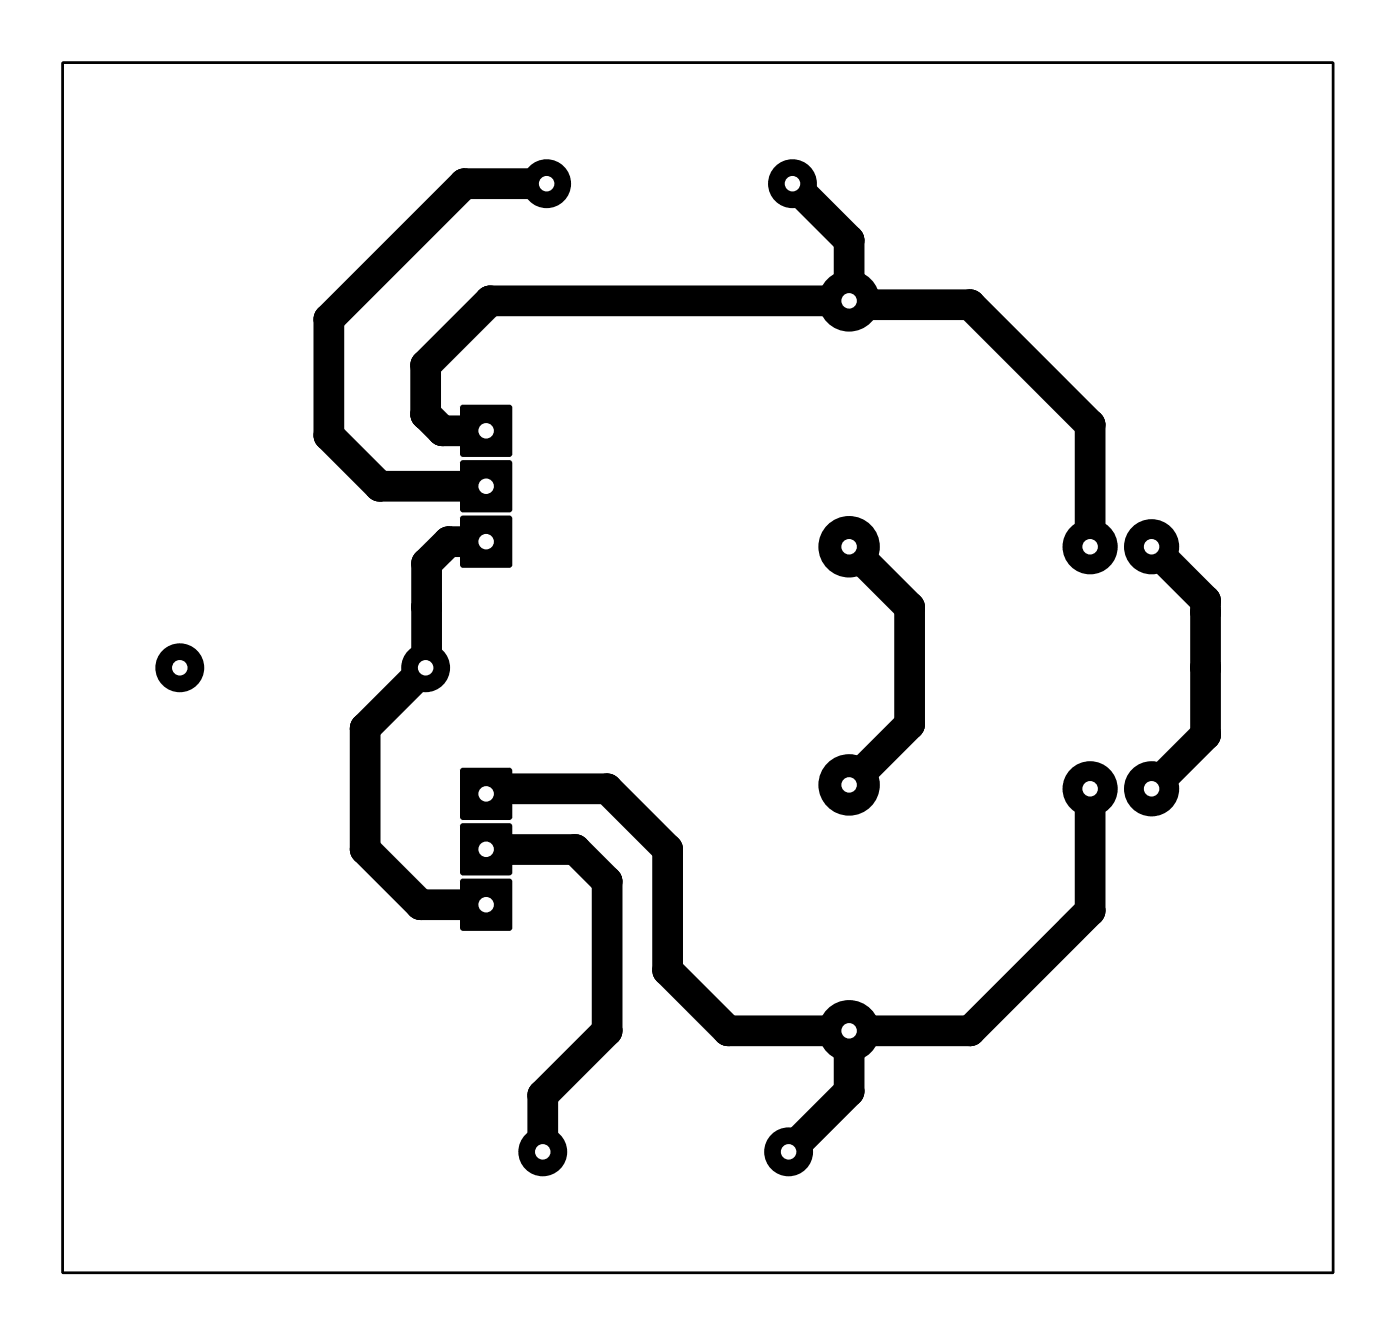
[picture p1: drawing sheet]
<svg xmlns="http://www.w3.org/2000/svg" width="58mm" height="55mm" viewBox="0 0 58 55" stroke-linecap="round" stroke-linejoin="round" font-family="sans-serif">
<g fill="#000">
<path d="M19 16.8l2.1-.1v2.1l-2 .1z" fill-rule="evenodd"/>
<path d="M19 21.4l2.1-.1v2.1h-2z" fill-rule="evenodd"/>
<path d="M19 19.1l2.1-.1v2.1h-2z" fill-rule="evenodd"/>
<path d="M19.1 36.3l2 .1v2h-2.1z" fill-rule="evenodd"/>
<path d="M19 34.1l2.1-.1v2.1h-2z" fill-rule="evenodd"/>
<path d="M19 31.8l2.1-.1v2.1l-2 .1z" fill-rule="evenodd"/>
<circle cx="13.6" cy="13.2" r=".63"/>
<circle cx="13.6" cy="18" r=".63"/>
<circle cx="17.6" cy="15.1" r=".63"/>
<circle cx="17.6" cy="17.1" r=".63"/>
<circle cx="17.6" cy="17.2" r=".63"/>
<circle cx="18.3" cy="17.8" r=".63"/>
<circle cx="19.2" cy="7.6" r=".63"/>
<circle cx="20.2" cy="12.4" r=".63"/>
<circle cx="22.6" cy="7.6" r="1.01"/>
<circle cx="32.7" cy="7.6" r="1.01"/>
<circle cx="35.1" cy="12.4" r="1.27"/>
<circle cx="35.1" cy="9.9" r=".63"/>
<circle cx="35.2" cy="12.6" r=".63"/>
<circle cx="40.1" cy="12.6" r=".63"/>
<circle cx="45" cy="17.6" r=".63"/>
<circle cx="7.4" cy="27.6" r="1.01"/>
<circle cx="15.1" cy="30.1" r=".63"/>
<circle cx="15.1" cy="35.1" r=".63"/>
<circle cx="15.7" cy="20.1" r=".63"/>
<circle cx="17.4" cy="37.4" r=".63"/>
<circle cx="17.6" cy="27.6" r="1.01"/>
<circle cx="17.6" cy="27.6" r=".63"/>
<circle cx="17.6" cy="23.3" r=".63"/>
<circle cx="17.6" cy="25.1" r=".63"/>
<circle cx="18.5" cy="22.4" r=".63"/>
<circle cx="20.1" cy="35.1" r=".63"/>
<circle cx="20.3" cy="32.6" r=".63"/>
<circle cx="23.8" cy="35.1" r=".63"/>
<circle cx="25.1" cy="36.4" r=".63"/>
<circle cx="25.1" cy="32.6" r=".63"/>
<circle cx="27.6" cy="35.1" r=".63"/>
<circle cx="35.1" cy="22.6" r="1.27"/>
<circle cx="35.1" cy="32.4" r="1.27"/>
<circle cx="37.6" cy="29.9" r=".63"/>
<circle cx="37.6" cy="25.1" r=".63"/>
<circle cx="45" cy="32.6" r="1.14"/>
<circle cx="45" cy="22.6" r="1.14"/>
<circle cx="45" cy="37.6" r=".63"/>
<circle cx="47.6" cy="22.6" r="1.14"/>
<circle cx="47.6" cy="32.6" r="1.14"/>
<circle cx="47.6" cy="22.6" r="1.01"/>
<circle cx="49.8" cy="24.8" r=".63"/>
<circle cx="49.8" cy="25.3" r=".63"/>
<circle cx="49.8" cy="27.6" r=".63"/>
<circle cx="49.8" cy="30.4" r=".63"/>
<circle cx="22.4" cy="47.6" r="1.01"/>
<circle cx="22.4" cy="45.3" r=".63"/>
<circle cx="25.1" cy="42.6" r=".63"/>
<circle cx="27.6" cy="40.1" r=".63"/>
<circle cx="30.1" cy="42.6" r=".63"/>
<circle cx="32.6" cy="47.6" r="1.01"/>
<circle cx="35.1" cy="42.6" r="1.27"/>
<circle cx="35.1" cy="45.1" r=".63"/>
<circle cx="40.1" cy="42.6" r=".63"/>
</g>
<path d="M2.6 2.6h52.5v50h-52.5z" fill="none" stroke="#000" stroke-width=".1"/>
<path d="M22.6 7.6h-3.4l-5.6 5.6v4.8l2.1 2.1h4.4M32.7 7.6l2.4 2.3v2.5M35.1 12.4l.1 .2h4.9l4.9 4.9v5.1M35.1 12.4h-14.9l-2.6 2.7v2l.7 .7h1.8M20.1 22.4h-1.6l-.9 .9v4.2l-2.5 2.6v5l2.3 2.3h2.7M20.1 35.1h.1M20.1 35.1h3.7l1.3 1.3v6.2l-2.7 2.6v2.4M35.1 22.6l2.5 2.5v4.8l-2.5 2.5M45 32.6v5l-4.9 5h-10l-2.5-2.5v-5l-2.5-2.5h-4.8l-.2 .2M47.6 22.6l2.2 2.2v5.6l-2.2 2.2M35.1 42.6v2.5l-2.5 2.5" fill="none" stroke="#000" stroke-width="1.3"/>
<circle cx="47.6" cy="22.6" r=".32" fill="#fff"/>
<circle cx="45" cy="22.6" r="1.01" fill="#000"/>
<circle cx="45" cy="22.6" r=".32" fill="#fff"/>
<circle cx="47.6" cy="32.6" r="1.01" fill="#000"/>
<circle cx="47.6" cy="32.6" r=".32" fill="#fff"/>
<circle cx="45" cy="32.6" r="1.01" fill="#000"/>
<circle cx="45" cy="32.6" r=".32" fill="#fff"/>
<circle cx="35.1" cy="12.4" r="1.14" fill="#000"/>
<circle cx="35.1" cy="12.4" r=".32" fill="#fff"/>
<circle cx="35.1" cy="22.6" r="1.14" fill="#000"/>
<circle cx="35.1" cy="22.6" r=".32" fill="#fff"/>
<circle cx="35.1" cy="32.4" r="1.14" fill="#000"/>
<circle cx="35.1" cy="32.4" r=".32" fill="#fff"/>
<circle cx="35.1" cy="42.6" r="1.14" fill="#000"/>
<circle cx="35.1" cy="42.6" r=".32" fill="#fff"/>
<path d="M19.1 21.4h1.9v1.9h-1.9z" fill="#000"/>
<circle cx="20.1" cy="22.4" r=".32" fill="#fff"/>
<path d="M19.1 19.1h1.9v1.9h-1.9z" fill="#000"/>
<circle cx="20.1" cy="20.1" r=".32" fill="#fff"/>
<path d="M19.1 16.8h1.9v1.9h-1.9z" fill="#000"/>
<circle cx="20.1" cy="17.8" r=".32" fill="#fff"/>
<path d="M19.1 36.4h1.9v1.9h-1.9z" fill="#000"/>
<circle cx="20.1" cy="37.4" r=".32" fill="#fff"/>
<path d="M19.1 34.1h1.9v1.9h-1.9z" fill="#000"/>
<circle cx="20.1" cy="35.1" r=".32" fill="#fff"/>
<path d="M19.1 31.8h1.9v1.9h-1.9z" fill="#000"/>
<circle cx="20.1" cy="32.8" r=".32" fill="#fff"/>
<circle cx="22.6" cy="7.6" r=".89" fill="#000"/>
<circle cx="22.6" cy="7.6" r=".32" fill="#fff"/>
<circle cx="32.7" cy="7.6" r=".89" fill="#000"/>
<circle cx="32.7" cy="7.6" r=".32" fill="#fff"/>
<circle cx="32.6" cy="47.6" r=".89" fill="#000"/>
<circle cx="32.6" cy="47.6" r=".32" fill="#fff"/>
<circle cx="22.4" cy="47.6" r=".89" fill="#000"/>
<circle cx="22.4" cy="47.6" r=".32" fill="#fff"/>
<circle cx="17.6" cy="27.6" r=".89" fill="#000"/>
<circle cx="17.6" cy="27.6" r=".32" fill="#fff"/>
<circle cx="7.4" cy="27.6" r=".89" fill="#000"/>
<circle cx="7.4" cy="27.6" r=".32" fill="#fff"/>
<path d="M2.6 2.6h52.5v50h-52.5z" fill="none" stroke="#000" stroke-width=".1"/>
</svg>
